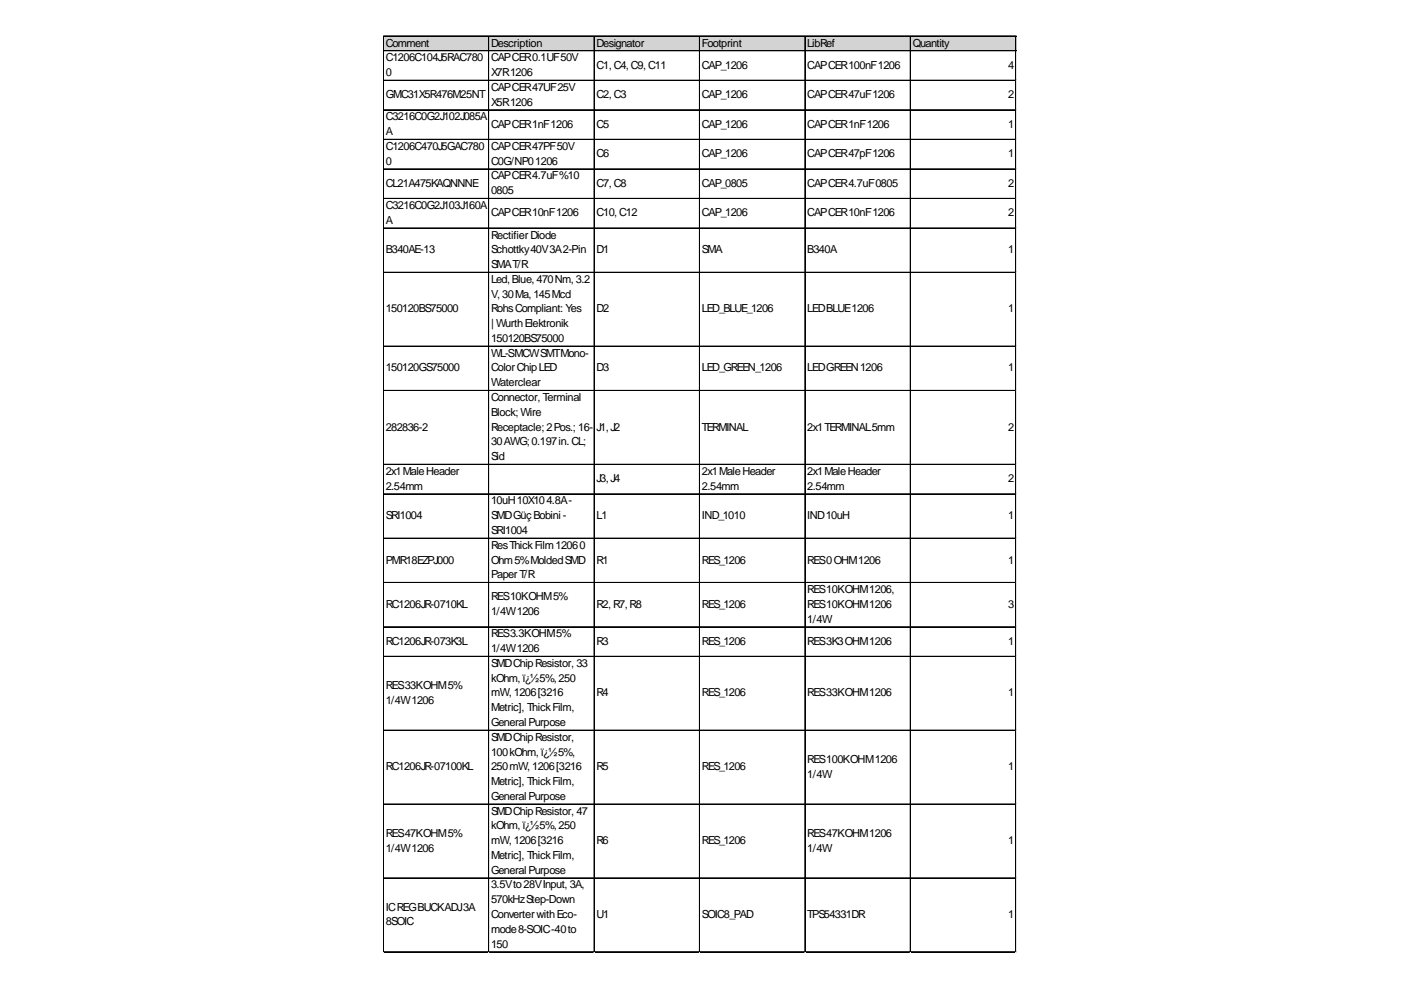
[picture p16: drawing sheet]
<svg xmlns="http://www.w3.org/2000/svg" width="297mm" height="210mm" viewBox="0 0 297 210" stroke-linecap="round" stroke-linejoin="round" font-family="sans-serif">
<defs><g id="words">
<g font-size="2.3">
<text x="81.8" y="9.9">Comment</text>
<text x="104.1" y="9.9">Description</text>
<text x="126.5" y="9.9">Designator</text>
<text x="148.8" y="9.9">Footprint</text>
<text x="171.2" y="9.9">LibRef</text>
<text x="193.5" y="9.9">Quantity</text>
<text x="81.8" y="13">C1206C104J5RAC780</text>
<text x="81.8" y="16.1">0</text>
<text x="104.1" y="13">CAPCER0.1UF50V</text>
<text x="104.1" y="16.1">X7R1206</text>
<text x="126.5" y="14.6">C1,C4,C9,C11</text>
<text x="148.8" y="14.6">CAP_1206</text>
<text x="171.2" y="14.6">CAPCER100nF1206</text>
<text x="213.8" y="14.6">4</text>
<text x="81.8" y="20.8">GMC31X5R476M25NT</text>
<text x="104.1" y="19.3">CAPCER47UF25V</text>
<text x="104.1" y="22.4">X5R1206</text>
<text x="126.5" y="20.8">C2,C3</text>
<text x="148.8" y="20.8">CAP_1206</text>
<text x="171.2" y="20.8">CAPCER47uF1206</text>
<text x="213.8" y="20.8">2</text>
<text x="81.8" y="25.5">C3216C0G2J102J085A</text>
<text x="81.8" y="28.7">A</text>
<text x="104.1" y="27.1">CAPCER1nF1206</text>
<text x="126.5" y="27.1">C5</text>
<text x="148.8" y="27.1">CAP_1206</text>
<text x="171.2" y="27.1">CAPCER1nF1206</text>
<text x="213.8" y="27.1">1</text>
<text x="81.8" y="31.8">C1206C470J5GAC780</text>
<text x="81.8" y="34.9">0</text>
<text x="104.1" y="31.8">CAPCER47PF50V</text>
<text x="104.1" y="34.9">C0G/NP01206</text>
<text x="126.5" y="33.3">C6</text>
<text x="148.8" y="33.3">CAP_1206</text>
<text x="171.2" y="33.3">CAPCER47pF1206</text>
<text x="213.8" y="33.3">1</text>
<text x="81.8" y="39.6">CL21A475KAQNNNE</text>
<text x="104.1" y="38">CAPCER4.7uF%10</text>
<text x="104.1" y="41.2">0805</text>
<text x="126.5" y="39.6">C7,C8</text>
<text x="148.8" y="39.6">CAP_0805</text>
<text x="171.2" y="39.6">CAPCER4.7uF0805</text>
<text x="213.8" y="39.6">2</text>
<text x="81.8" y="44.3">C3216C0G2J103J160A</text>
<text x="81.8" y="47.4">A</text>
<text x="104.1" y="45.9">CAPCER10nF1206</text>
<text x="126.5" y="45.9">C10,C12</text>
<text x="148.8" y="45.9">CAP_1206</text>
<text x="171.2" y="45.9">CAPCER10nF1206</text>
<text x="213.8" y="45.9">2</text>
<text x="81.8" y="53.7">B340AE-13</text>
<text x="104.1" y="50.6">RectifierDiode</text>
<text x="104.1" y="53.7">Schottky40V3A2-Pin</text>
<text x="126.5" y="53.7">D1</text>
<text x="148.8" y="53.7">SMA</text>
<text x="171.2" y="53.7">B340A</text>
<text x="213.8" y="53.7">1</text>
<text x="104.1" y="56.8">SMAT/R</text>
<text x="104.1" y="60">Led,Blue,470Nm,3.2</text>
<text x="104.1" y="63.1">V,30Ma,145Mcd</text>
<text x="81.8" y="66.2">150120BS75000</text>
<text x="104.1" y="66.2">RohsCompliant: Yes</text>
<text x="104.1" y="69.4">| WurthElektronik</text>
<text x="126.5" y="66.2">D2</text>
<text x="148.8" y="66.2">LED_BLUE_1206</text>
<text x="171.2" y="66.2">LEDBLUE1206</text>
<text x="213.8" y="66.2">1</text>
<text x="104.1" y="72.5">150120BS75000</text>
<text x="104.1" y="75.6">WL-SMCWSMTMono-</text>
<text x="81.8" y="78.8">150120GS75000</text>
<text x="104.1" y="78.8">ColorChipLED</text>
<text x="104.1" y="81.9">Waterclear</text>
<text x="126.5" y="78.8">D3</text>
<text x="148.8" y="78.8">LED_GREEN_1206</text>
<text x="171.2" y="78.8">LEDGREEN1206</text>
<text x="213.8" y="78.8">1</text>
<text x="104.1" y="85">Connector, Terminal</text>
<text x="104.1" y="88.2">Block;Wire</text>
<text x="81.8" y="91.3">282836-2</text>
<text x="104.1" y="91.3">Receptacle;2Pos.; 16-</text>
<text x="104.1" y="94.4">30AWG;0.197in.CL;</text>
<text x="126.5" y="91.3">J1,J2</text>
<text x="148.8" y="91.3">TERMINAL</text>
<text x="171.2" y="91.3">2x1TERMINAL5mm</text>
<text x="213.8" y="91.3">2</text>
<text x="81.8" y="100.7">2x1MaleHeader</text>
<text x="104.1" y="97.6">Sid</text>
<text x="148.8" y="100.7">2x1MaleHeader</text>
<text x="171.2" y="100.7">2x1MaleHeader</text>
<text x="81.8" y="103.8">2.54mm</text>
<text x="104.1" y="106.9">10uH10X104.8A-</text>
<text x="126.5" y="102.3">J3,J4</text>
<text x="148.8" y="103.8">2.54mm</text>
<text x="171.2" y="103.8">2.54mm</text>
<text x="213.8" y="102.3">2</text>
<text x="81.8" y="110.1">SRI1004</text>
<text x="104.1" y="110.1">SMDGüçBobini-</text>
<text x="104.1" y="113.2">SRI1004</text>
<text x="126.5" y="110.1">L1</text>
<text x="148.8" y="110.1">IND_1010</text>
<text x="171.2" y="110.1">IND10uH</text>
<text x="213.8" y="110.1">1</text>
<text x="81.8" y="119.5">PMR18EZPJ000</text>
<text x="104.1" y="116.3">ResThickFilm12060</text>
<text x="104.1" y="119.5">Ohm5%MoldedSMD</text>
<text x="126.5" y="119.5">R1</text>
<text x="148.8" y="119.5">RES_1206</text>
<text x="171.2" y="119.5">RES0OHM1206</text>
<text x="213.8" y="119.5">1</text>
<text x="104.1" y="122.6">PaperT/R</text>
<text x="171.2" y="125.7">RES10KOHM1206,</text>
<text x="81.8" y="128.9">RC1206JR-0710KL</text>
<text x="104.1" y="127.3">RES10KOHM5%</text>
<text x="104.1" y="130.4">1/4W1206</text>
<text x="126.5" y="128.9">R2,R7,R8</text>
<text x="148.8" y="128.9">RES_1206</text>
<text x="171.2" y="128.9">RES10KOHM1206</text>
<text x="213.8" y="128.9">3</text>
<text x="81.8" y="136.7">RC1206JR-073K3L</text>
<text x="104.1" y="135.1">RES3.3KOHM5%</text>
<text x="126.5" y="136.7">R3</text>
<text x="148.8" y="136.7">RES_1206</text>
<text x="171.2" y="132">1/4W</text>
<text x="171.2" y="136.7">RES3K3OHM1206</text>
<text x="213.8" y="136.7">1</text>
<text x="104.1" y="138.3">1/4W1206</text>
<text x="104.1" y="141.4">SMDChipResistor, 33</text>
<text x="81.8" y="146.1">RES33KOHM5%</text>
<text x="81.8" y="149.2">1/4W1206</text>
<text x="104.1" y="144.5">kOhm,ï¿½5%,250</text>
<text x="104.1" y="147.7">mW,1206[3216</text>
<text x="126.5" y="147.7">R4</text>
<text x="148.8" y="147.7">RES_1206</text>
<text x="171.2" y="147.7">RES33KOHM1206</text>
<text x="213.8" y="147.7">1</text>
<text x="104.1" y="150.8">Metric], ThickFilm,</text>
<text x="104.1" y="153.9">GeneralPurpose</text>
<text x="104.1" y="157.1">SMDChipResistor,</text>
<text x="104.1" y="160.2">100kOhm,ï¿½5%,</text>
<text x="171.2" y="161.8">RES100KOHM1206</text>
<text x="81.8" y="163.3">RC1206JR-07100KL</text>
<text x="104.1" y="163.3">250mW,1206[3216</text>
<text x="104.1" y="166.5">Metric], ThickFilm,</text>
<text x="126.5" y="163.3">R5</text>
<text x="148.8" y="163.3">RES_1206</text>
<text x="171.2" y="164.9">1/4W</text>
<text x="213.8" y="163.3">1</text>
<text x="104.1" y="169.6">GeneralPurpose</text>
<text x="104.1" y="172.7">SMDChipResistor, 47</text>
<text x="81.8" y="177.4">RES47KOHM5%</text>
<text x="104.1" y="175.9">kOhm,ï¿½5%,250</text>
<text x="104.1" y="179">mW,1206[3216</text>
<text x="126.5" y="179">R6</text>
<text x="148.8" y="179">RES_1206</text>
<text x="171.2" y="177.4">RES47KOHM1206</text>
<text x="213.8" y="179">1</text>
<text x="81.8" y="180.5">1/4W1206</text>
<text x="104.1" y="182.1">Metric], ThickFilm,</text>
<text x="104.1" y="185.2">GeneralPurpose</text>
<text x="171.2" y="180.5">1/4W</text>
<text x="104.1" y="188.4">3.5Vto28VInput, 3A,</text>
<text x="104.1" y="191.5">570kHzStep-Down</text>
<text x="81.8" y="193.1">ICREGBUCKADJ3A</text>
<text x="81.8" y="196.2">8SOIC</text>
<text x="104.1" y="194.6">ConverterwithEco-</text>
<text x="104.1" y="197.8">mode8-SOIC-40to</text>
<text x="126.5" y="194.6">U1</text>
<text x="148.8" y="194.6">SOIC8_PAD</text>
<text x="171.2" y="194.6">TPS54331DR</text>
<text x="213.8" y="194.6">1</text>
<text x="104.1" y="200.9">150</text>
</g>
</g></defs>
<path d="M81.3 7.7h134.2v3.2h-134.2z" fill="#d3d3d3"/>
<g fill="none" stroke="#000" stroke-width=".21">
<path d="M81.3 7.6v194.3M81.4 7.6h134.1M81.4 7.7h134.1M81.4 10.7h134.1M81.4 10.8h134.1M81.4 17h134.1M81.4 17.1h134.1M103.6 7.7v194.2M103.7 7.7v194.2M125.9 7.7v194.2M126 7.7v194.2M148.3 7.7v194.2"/>
<path d="M148.4 7.7v194.2M170.6 7.7v194.2M170.7 7.7v194.2M193 7.7v194.2M215.3 7.7v194.2M215.4 7.7v194.2M81.4 23.3h134.1M81.4 29.5h134.1M81.4 29.6h134.1M81.4 35.8h134.1M81.4 35.9h134.1M81.4 42.1h134.1"/>
<path d="M81.4 48.3h134.1M81.4 48.4h134.1M81.4 57.7h134.1M81.4 57.8h134.1M81.4 73.4h134.1M81.4 82.8h134.1M81.4 98.4h134.1M81.4 98.5h134.1M81.4 104.7h134.1M81.4 104.8h134.1M81.4 114.1h134.1M81.4 114.2h134.1"/>
<path d="M81.4 123.5h134.1M81.4 132.9h134.1M81.4 139.1h134.1M81.4 139.2h134.1M81.4 154.8h134.1M81.4 154.9h134.1M81.4 170.5h134.1M81.4 186.1h134.1M81.4 186.2h134.1M81.4 201.8h134.1"/>
</g>
<path d="M81.3 201.9v.1" fill="none" stroke="#e0e0e0" stroke-width=".21"/>
<path d="M81.3 201.9l.1 .1z" fill="#e0e0e0"/>
<path d="M103.6 201.9v.1" fill="none" stroke="#e0e0e0" stroke-width=".21"/>
<path d="M103.6 201.9l.1 .1z" fill="#e0e0e0"/>
<path d="M125.9 201.9v.1" fill="none" stroke="#e0e0e0" stroke-width=".21"/>
<path d="M125.9 201.9l.2 .1z" fill="#e0e0e0"/>
<path d="M148.3 201.9v.1" fill="none" stroke="#e0e0e0" stroke-width=".21"/>
<path d="M148.3 201.9l.1 .1z" fill="#e0e0e0"/>
<path d="M170.6 201.9v.1" fill="none" stroke="#e0e0e0" stroke-width=".21"/>
<path d="M170.6 201.9l.2 .1z" fill="#e0e0e0"/>
<path d="M193 201.9v.1" fill="none" stroke="#e0e0e0" stroke-width=".21"/>
<path d="M193 201.9l.1 .1z" fill="#e0e0e0"/>
<path d="M215.3 201.9v.1" fill="none" stroke="#e0e0e0" stroke-width=".21"/>
<path d="M215.3 201.9l.2 .1z" fill="#e0e0e0"/>
<path d="M215.5 17h.1" fill="none" stroke="#e0e0e0" stroke-width=".21"/>
<path d="M215.5 17v.1z" fill="#e0e0e0"/>
<path d="M215.5 23.3h.1" fill="none" stroke="#e0e0e0" stroke-width=".21"/>
<path d="M215.5 23.3v.1z" fill="#e0e0e0"/>
<path d="M215.5 29.5h.1" fill="none" stroke="#e0e0e0" stroke-width=".21"/>
<path d="M215.5 29.5v.2z" fill="#e0e0e0"/>
<path d="M215.5 35.8h.1" fill="none" stroke="#e0e0e0" stroke-width=".21"/>
<path d="M215.5 35.8v.1z" fill="#e0e0e0"/>
<path d="M215.5 42.1h.1" fill="none" stroke="#e0e0e0" stroke-width=".21"/>
<path d="M215.5 42.1v.1z" fill="#e0e0e0"/>
<path d="M215.5 48.3h.1" fill="none" stroke="#e0e0e0" stroke-width=".21"/>
<path d="M215.5 48.3v.1z" fill="#e0e0e0"/>
<path d="M215.5 57.7h.1" fill="none" stroke="#e0e0e0" stroke-width=".21"/>
<path d="M215.5 57.7v.1z" fill="#e0e0e0"/>
<path d="M215.5 73.4h.1" fill="none" stroke="#e0e0e0" stroke-width=".21"/>
<path d="M215.5 73.4v.1z" fill="#e0e0e0"/>
<path d="M215.5 82.8h.1" fill="none" stroke="#e0e0e0" stroke-width=".21"/>
<path d="M215.5 82.8v.1z" fill="#e0e0e0"/>
<path d="M215.5 98.4h.1" fill="none" stroke="#e0e0e0" stroke-width=".21"/>
<path d="M215.5 98.4v.2z" fill="#e0e0e0"/>
<path d="M215.5 104.7h.1" fill="none" stroke="#e0e0e0" stroke-width=".21"/>
<path d="M215.5 104.7v.1z" fill="#e0e0e0"/>
<path d="M215.5 114.1h.1" fill="none" stroke="#e0e0e0" stroke-width=".21"/>
<path d="M215.5 114.1v.1z" fill="#e0e0e0"/>
<path d="M215.5 123.5h.1" fill="none" stroke="#e0e0e0" stroke-width=".21"/>
<path d="M215.5 123.5v.1z" fill="#e0e0e0"/>
<path d="M215.5 132.9h.1" fill="none" stroke="#e0e0e0" stroke-width=".21"/>
<path d="M215.5 132.9v.1z" fill="#e0e0e0"/>
<path d="M215.5 139.1h.1" fill="none" stroke="#e0e0e0" stroke-width=".21"/>
<path d="M215.5 139.1v.2z" fill="#e0e0e0"/>
<path d="M215.5 154.8h.1" fill="none" stroke="#e0e0e0" stroke-width=".21"/>
<path d="M215.5 154.8v.1z" fill="#e0e0e0"/>
<path d="M215.5 170.5h.1" fill="none" stroke="#e0e0e0" stroke-width=".21"/>
<path d="M215.5 170.5v.1z" fill="#e0e0e0"/>
<path d="M215.5 186.1h.1" fill="none" stroke="#e0e0e0" stroke-width=".21"/>
<path d="M215.5 186.1v.2z" fill="#e0e0e0"/>
<path d="M215.5 201.8h.1" fill="none" stroke="#e0e0e0" stroke-width=".21"/>
<path d="M215.5 201.8v.1z" fill="#e0e0e0"/>
<use href="#words"/>
</svg>
